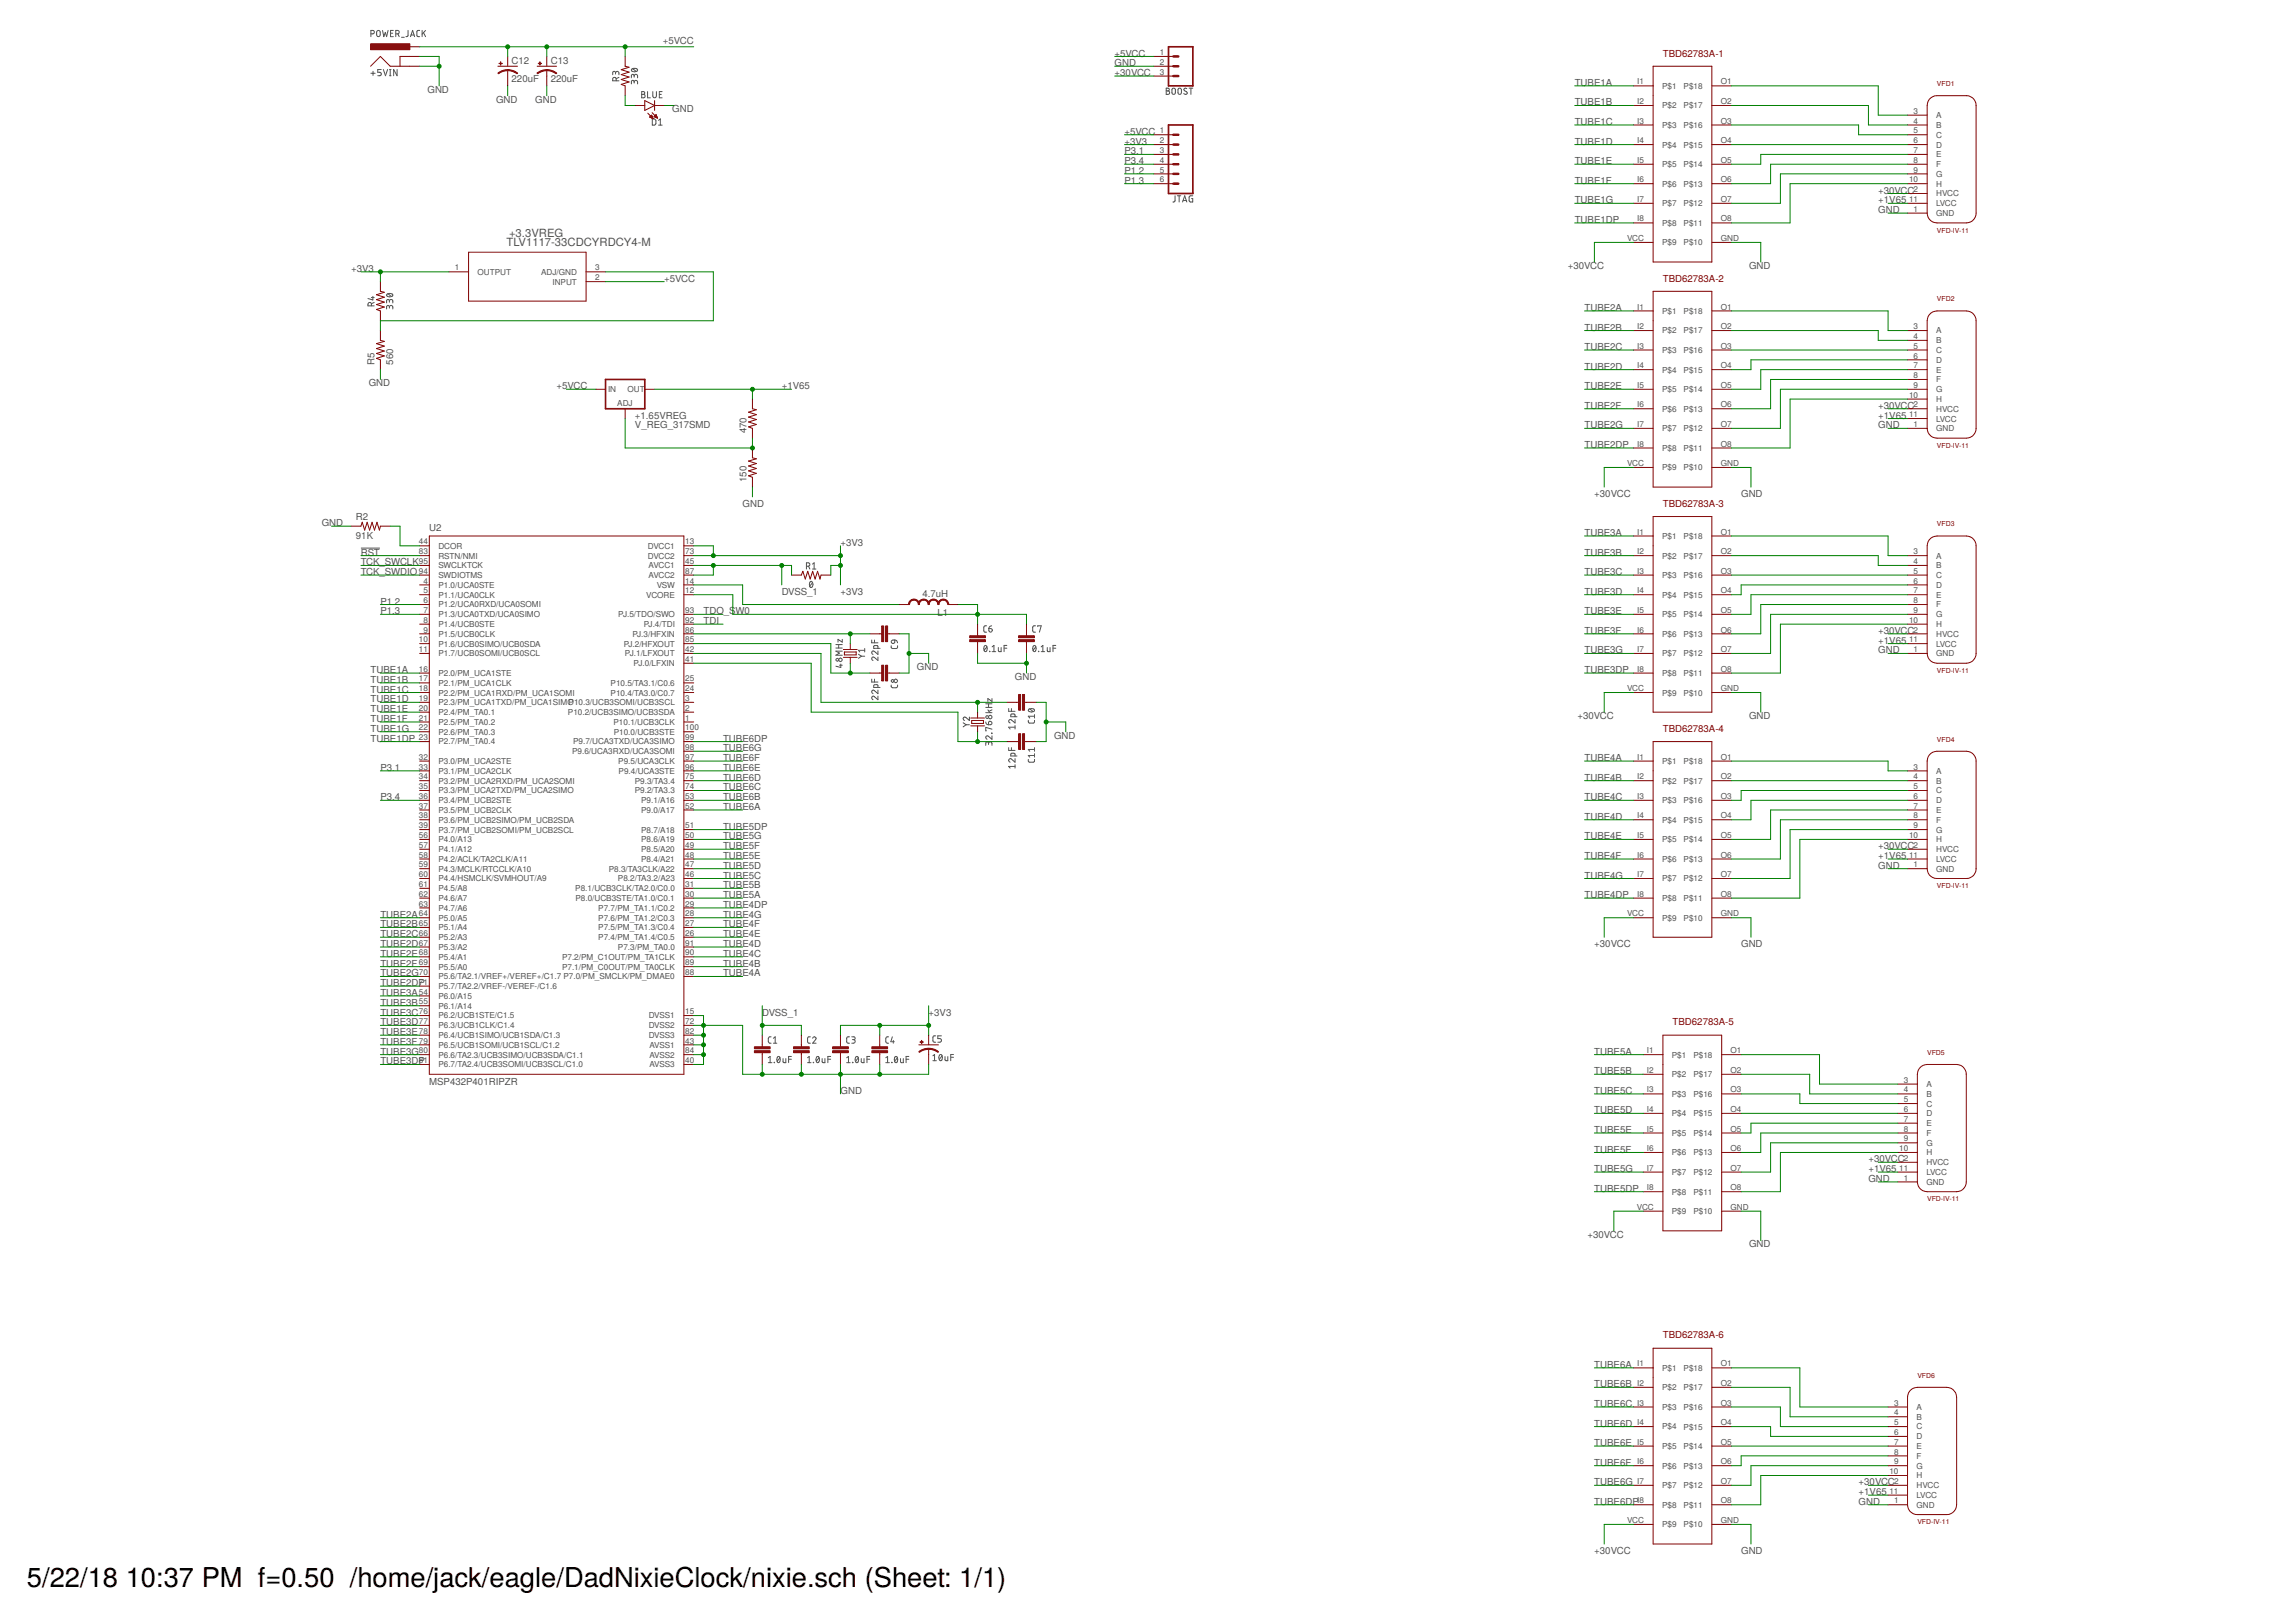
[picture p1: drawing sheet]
<svg xmlns="http://www.w3.org/2000/svg" width="297mm" height="210mm" viewBox="0 0 297 210" stroke-linecap="round" stroke-linejoin="round" font-family="sans-serif">
<defs><g id="words">
<g font-size="3.5">
<text x="3.5" y="205.4">5/22/18</text>
<text x="16.3" y="205.4">10:37 PM f=0.50 /home/jack/eagle/DadNixieClock/nixie.sch (Sheet: 1/1)</text>
</g>
<g font-size="1.5" fill="#505050">
<text x="65.5" y="31.9">TLV1117-33CDCYRDCY4-M</text>
<text x="65.9" y="30.6">+3.3VREG</text>
</g>
<g font-size="1.2" fill="#505050">
<text x="85.7" y="5.7">+5VCC</text>
<text x="66.2" y="10.7">220uF</text>
<text x="66.2" y="8.3">C12</text>
<text x="71.3" y="10.7">220uF</text>
<text x="71.3" y="8.3">C13</text>
<text x="144.2" y="8.6">GND</text>
<text x="144.2" y="7.3">+5VCC</text>
<text x="144.2" y="9.8">+30VCC</text>
<text x="203.7" y="11.1">TUBE1A</text>
<text x="55.3" y="12">GND</text>
<text x="64.2" y="13.3">GND</text>
<text x="69.2" y="13.3">GND</text>
<text x="87" y="14.5">GND</text>
<text x="145.5" y="17.4">+5VCC</text>
<text x="203.7" y="13.6">TUBE1B</text>
<text x="203.7" y="16.2">TUBE1C</text>
<text x="145.5" y="18.7">+3V3</text>
<text x="145.5" y="20">P3.1</text>
<text x="145.5" y="21.2">P3.4</text>
<text x="145.5" y="22.5">P1.2</text>
<text x="145.5" y="23.8">P1.3</text>
<text x="203.7" y="18.7">TUBE1D</text>
<text x="203.7" y="21.2">TUBE1E</text>
<text x="203.7" y="23.8">TUBE1F</text>
<text x="203.7" y="26.3">TUBE1G</text>
<text x="203.7" y="28.8">TUBE1DP</text>
<text x="243" y="27.6">GND</text>
<text x="243" y="25">+30VCC</text>
<text x="243" y="26.3">+1V65</text>
<text x="45.4" y="35.2">+3V3</text>
<text x="202.8" y="34.8">+30VCC</text>
<text x="226.3" y="34.8">GND</text>
<text x="85.9" y="36.4">+5VCC</text>
<text x="205" y="40.2">TUBE2A</text>
<text x="48.5" y="47.2" transform="rotate(-90 48.5 47.2)">R5</text>
<text x="50.9" y="47.2" transform="rotate(-90 50.9 47.2)">560</text>
<text x="205" y="42.8">TUBE2B</text>
<text x="205" y="45.3">TUBE2C</text>
<text x="205" y="47.8">TUBE2D</text>
<text x="47.7" y="50">GND</text>
<text x="72" y="50.4">+5VCC</text>
<text x="101.1" y="50.4">+1V65</text>
<text x="205" y="50.4">TUBE2E</text>
<text x="205" y="52.9">TUBE2F</text>
<text x="243" y="52.9">+30VCC</text>
<text x="82.1" y="55.4">V_REG_317SMD</text>
<text x="82.1" y="54.2">+1.65VREG</text>
<text x="96.6" y="56.1" transform="rotate(-90 96.6 56.1)">470</text>
<text x="205" y="55.4">TUBE2G</text>
<text x="205" y="58">TUBE2DP</text>
<text x="243" y="55.4">GND</text>
<text x="243" y="54.2">+1V65</text>
<text x="96.1" y="65.6">GND</text>
<text x="96.6" y="62.4" transform="rotate(-90 96.6 62.4)">150</text>
<text x="206.3" y="64.3">+30VCC</text>
<text x="225.3" y="64.3">GND</text>
<text x="41.6" y="68.1">GND</text>
<text x="46.1" y="69.7">91K</text>
<text x="46.1" y="67.4">R2</text>
<text x="46.7" y="71.9">RST</text>
<text x="55.5" y="68.7">U2</text>
<text x="108.7" y="70.6">+3V3</text>
<text x="205" y="69.4">TUBE3A</text>
<text x="205" y="71.9">TUBE3B</text>
<text x="46.7" y="73.2">TCK_SWCLK</text>
<text x="46.7" y="74.4">TCK_SWDIO</text>
<text x="101.1" y="77">DVSS_1</text>
<text x="108.7" y="77">+3V3</text>
<text x="119.4" y="77.2">4.7uH</text>
<text x="205" y="74.4">TUBE3C</text>
<text x="205" y="77">TUBE3D</text>
<text x="49.2" y="78.2">P1.2</text>
<text x="49.2" y="79.5">P1.3</text>
<text x="91" y="79.5">TDO_S</text>
<text x="91" y="80.8">TDI</text>
<text x="95.1" y="79.5">W0</text>
<text x="121.3" y="79.8">L1</text>
<text x="205" y="79.5">TUBE3E</text>
<text x="205" y="82">TUBE3F</text>
<text x="243" y="82">+30VCC</text>
<text x="243" y="83.3">+1V65</text>
<text x="47.9" y="87.1">TUBE1A</text>
<text x="47.9" y="88.4">TUBE1B</text>
<text x="47.9" y="89.6">TUBE1C</text>
<text x="118.6" y="86.7">GND</text>
<text x="131.3" y="88">GND</text>
<text x="205" y="84.6">TUBE3G</text>
<text x="205" y="87.1">TUBE3DP</text>
<text x="243" y="84.6">GND</text>
<text x="47.9" y="90.9">TUBE1D</text>
<text x="47.9" y="92.2">TUBE1E</text>
<text x="47.9" y="93.4">TUBE1F</text>
<text x="47.9" y="94.7">TUBE1G</text>
<text x="47.9" y="96">TUBE1DP</text>
<text x="93.5" y="96">TUBE6DP</text>
<text x="136.4" y="95.6">GND</text>
<text x="204.1" y="93.1">+30VCC</text>
<text x="226.3" y="93.1">GND</text>
<text x="49.2" y="99.8">P3.1</text>
<text x="93.5" y="101">TUBE6D</text>
<text x="93.5" y="99.8">TUBE6E</text>
<text x="93.5" y="98.5">TUBE6F</text>
<text x="93.5" y="97.2">TUBE6G</text>
<text x="205" y="98.5">TUBE4A</text>
<text x="205" y="101">TUBE4B</text>
<text x="49.2" y="103.6">P3.4</text>
<text x="93.5" y="107.4">TUBE5DP</text>
<text x="93.5" y="104.8">TUBE6A</text>
<text x="93.5" y="103.6">TUBE6B</text>
<text x="93.5" y="102.3">TUBE6C</text>
<text x="205" y="103.6">TUBE4C</text>
<text x="205" y="106.1">TUBE4D</text>
<text x="93.5" y="113.7">TUBE5C</text>
<text x="93.5" y="112.4">TUBE5D</text>
<text x="93.5" y="111.2">TUBE5E</text>
<text x="93.5" y="109.9">TUBE5F</text>
<text x="93.5" y="108.6">TUBE5G</text>
<text x="205" y="108.6">TUBE4E</text>
<text x="205" y="111.2">TUBE4F</text>
<text x="205" y="113.7">TUBE4G</text>
<text x="243" y="112.4">GND</text>
<text x="243" y="109.9">+30VCC</text>
<text x="243" y="111.2">+1V65</text>
<text x="49.2" y="118.8">TUBE2A</text>
<text x="93.5" y="118.8">TUBE4G</text>
<text x="93.5" y="117.5">TUBE4DP</text>
<text x="93.5" y="116.2">TUBE5A</text>
<text x="93.5" y="115">TUBE5B</text>
<text x="205" y="116.2">TUBE4DP</text>
<text x="49.2" y="120">TUBE2B</text>
<text x="49.2" y="121.3">TUBE2C</text>
<text x="49.2" y="122.6">TUBE2D</text>
<text x="49.2" y="123.8">TUBE2E</text>
<text x="49.2" y="125.1">TUBE2F</text>
<text x="93.5" y="125.1">TUBE4B</text>
<text x="93.5" y="123.8">TUBE4C</text>
<text x="93.5" y="122.6">TUBE4D</text>
<text x="93.5" y="121.3">TUBE4E</text>
<text x="93.5" y="120">TUBE4F</text>
<text x="206.3" y="122.6">+30VCC</text>
<text x="225.3" y="122.6">GND</text>
<text x="49.2" y="126.4">TUBE2G</text>
<text x="49.2" y="127.6">TUBE2DP</text>
<text x="49.2" y="128.9">TUBE3A</text>
<text x="49.2" y="130.2">TUBE3B</text>
<text x="49.2" y="131.4">TUBE3C</text>
<text x="93.5" y="126.4">TUBE4A</text>
<text x="98.6" y="131.4">DVSS_1</text>
<text x="120.1" y="131.4">+3V3</text>
<text x="49.2" y="132.7">TUBE3D</text>
<text x="49.2" y="134">TUBE3E</text>
<text x="49.2" y="135.2">TUBE3F</text>
<text x="49.2" y="136.5">TUBE3G</text>
<text x="49.2" y="137.8">TUBE3DP</text>
<text x="206.3" y="136.5">TUBE5A</text>
<text x="55.5" y="140.3">MSP432P401RIPZR</text>
<text x="108.7" y="141.6">GND</text>
<text x="206.3" y="139">TUBE5B</text>
<text x="206.3" y="141.6">TUBE5C</text>
<text x="206.3" y="144.1">TUBE5D</text>
<text x="206.3" y="146.6">TUBE5E</text>
<text x="206.3" y="149.2">TUBE5F</text>
<text x="206.3" y="151.7">TUBE5G</text>
<text x="206.3" y="154.2">TUBE5DP</text>
<text x="241.7" y="152.9">GND</text>
<text x="241.7" y="150.4">+30VCC</text>
<text x="241.7" y="151.7">+1V65</text>
<text x="205.4" y="160.2">+30VCC</text>
<text x="226.3" y="161.4">GND</text>
<text x="206.3" y="177">TUBE6A</text>
<text x="206.3" y="179.5">TUBE6B</text>
<text x="206.3" y="182.1">TUBE6C</text>
<text x="206.3" y="184.6">TUBE6D</text>
<text x="206.3" y="187.1">TUBE6E</text>
<text x="206.3" y="189.7">TUBE6F</text>
<text x="206.3" y="192.2">TUBE6G</text>
<text x="206.3" y="194.7">TUBE6DP</text>
<text x="240.5" y="194.7">GND</text>
<text x="240.5" y="192.2">+30VCC</text>
<text x="240.5" y="193.5">+1V65</text>
<text x="206.3" y="201.1">+30VCC</text>
<text x="225.3" y="201.1">GND</text>
</g>
<g font-size="1.2" fill="#800000">
<text x="215.1" y="7.3">TBD62783A-1</text>
<text x="215.1" y="36.4">TBD62783A-2</text>
<text x="215.1" y="65.6">TBD62783A-3</text>
<text x="215.1" y="94.7">TBD62783A-4</text>
<text x="216.4" y="132.7">TBD62783A-5</text>
<text x="215.1" y="173.2">TBD62783A-6</text>
</g>
<g font-size="1.1" fill="#505050">
<text x="150" y="7.1">1</text>
<text x="150" y="8.4">2</text>
<text x="150" y="9.7">3</text>
<text x="211.8" y="10.9">I1</text>
<text x="215" y="11.5">P$1</text>
<text x="217.8" y="11.5">P$18</text>
<text x="222.6" y="10.9">O1</text>
<text x="150" y="17.3">1</text>
<text x="211.8" y="13.5">I2</text>
<text x="211.8" y="16">I3</text>
<text x="215" y="14">P$2</text>
<text x="215" y="16.6">P$3</text>
<text x="217.8" y="16.6">P$16</text>
<text x="217.8" y="14">P$17</text>
<text x="222.6" y="16">O3</text>
<text x="222.6" y="13.5">O2</text>
<text x="247.6" y="14.7">3</text>
<text x="247.6" y="16">4</text>
<text x="247.6" y="17.3">5</text>
<text x="250.5" y="15.3">A</text>
<text x="250.5" y="16.6">B</text>
<text x="250.5" y="17.8">C</text>
<text x="150" y="18.5">2</text>
<text x="150" y="19.8">3</text>
<text x="150" y="21.1">4</text>
<text x="150" y="22.3">5</text>
<text x="150" y="23.6">6</text>
<text x="211.8" y="18.5">I4</text>
<text x="211.8" y="21.1">I5</text>
<text x="211.8" y="23.6">I6</text>
<text x="215" y="19.1">P$4</text>
<text x="215" y="21.6">P$5</text>
<text x="217.8" y="21.6">P$14</text>
<text x="217.8" y="19.1">P$15</text>
<text x="222.6" y="23.6">O6</text>
<text x="222.6" y="21.1">O5</text>
<text x="222.6" y="18.5">O4</text>
<text x="247" y="23.6">10</text>
<text x="247.6" y="18.5">6</text>
<text x="247.6" y="19.8">7</text>
<text x="247.6" y="21.1">8</text>
<text x="247.6" y="22.3">9</text>
<text x="250.5" y="19.1">D</text>
<text x="250.5" y="20.4">E</text>
<text x="250.5" y="21.6">F</text>
<text x="250.5" y="22.9">G</text>
<text x="211.8" y="26.1">I7</text>
<text x="211.8" y="28.7">I8</text>
<text x="215" y="24.2">P$6</text>
<text x="215" y="26.7">P$7</text>
<text x="215" y="29.2">P$8</text>
<text x="217.8" y="29.2">P$11</text>
<text x="217.8" y="26.7">P$12</text>
<text x="217.8" y="24.2">P$13</text>
<text x="222.6" y="28.7">O8</text>
<text x="222.6" y="26.1">O7</text>
<text x="247" y="26.1">11</text>
<text x="247.6" y="24.9">2</text>
<text x="247.6" y="27.4">1</text>
<text x="250.5" y="26.7">LVCC</text>
<text x="250.5" y="25.4">HVCC</text>
<text x="250.5" y="28">GND</text>
<text x="250.5" y="24.2">H</text>
<text x="58.9" y="35">1</text>
<text x="61.8" y="35.6">OUTPUT</text>
<text x="70" y="35.6">ADJ/GND</text>
<text x="77" y="35">3</text>
<text x="210.5" y="31.2">VCC</text>
<text x="215" y="31.8">P$9</text>
<text x="217.8" y="31.8">P$10</text>
<text x="222.6" y="31.2">GND</text>
<text x="71.5" y="36.8">INPUT</text>
<text x="77" y="36.3">2</text>
<text x="211.8" y="40.1">I1</text>
<text x="215" y="40.6">P$1</text>
<text x="217.8" y="40.6">P$18</text>
<text x="222.6" y="40.1">O1</text>
<text x="211.8" y="42.6">I2</text>
<text x="211.8" y="45.1">I3</text>
<text x="211.8" y="47.7">I4</text>
<text x="215" y="43.2">P$2</text>
<text x="215" y="45.7">P$3</text>
<text x="217.8" y="45.7">P$16</text>
<text x="217.8" y="43.2">P$17</text>
<text x="222.6" y="47.7">O4</text>
<text x="222.6" y="45.1">O3</text>
<text x="222.6" y="42.6">O2</text>
<text x="247.6" y="42.6">3</text>
<text x="247.6" y="43.9">4</text>
<text x="247.6" y="45.1">5</text>
<text x="247.6" y="46.4">6</text>
<text x="247.6" y="47.7">7</text>
<text x="250.5" y="43.2">A</text>
<text x="250.5" y="44.4">B</text>
<text x="250.5" y="45.7">C</text>
<text x="250.5" y="47">D</text>
<text x="78.7" y="50.7">IN</text>
<text x="79.9" y="52.5">ADJ</text>
<text x="81.2" y="50.7">OUT</text>
<text x="211.8" y="50.2">I5</text>
<text x="211.8" y="52.7">I6</text>
<text x="215" y="48.2">P$4</text>
<text x="215" y="50.8">P$5</text>
<text x="215" y="53.3">P$6</text>
<text x="217.8" y="53.3">P$13</text>
<text x="217.8" y="50.8">P$14</text>
<text x="217.8" y="48.2">P$15</text>
<text x="222.6" y="52.7">O6</text>
<text x="222.6" y="50.2">O5</text>
<text x="247" y="54">11</text>
<text x="247" y="51.5">10</text>
<text x="247.6" y="52.7">2</text>
<text x="247.6" y="48.9">8</text>
<text x="247.6" y="50.2">9</text>
<text x="250.5" y="53.3">HVCC</text>
<text x="250.5" y="48.2">E</text>
<text x="250.5" y="49.5">F</text>
<text x="250.5" y="50.8">G</text>
<text x="250.5" y="52">H</text>
<text x="211.8" y="55.3">I7</text>
<text x="211.8" y="57.8">I8</text>
<text x="215" y="55.8">P$7</text>
<text x="215" y="58.3">P$8</text>
<text x="217.8" y="58.4">P$11</text>
<text x="217.8" y="55.8">P$12</text>
<text x="222.6" y="57.8">O8</text>
<text x="222.6" y="55.3">O7</text>
<text x="247.6" y="55.3">1</text>
<text x="250.5" y="54.5">LVCC</text>
<text x="250.5" y="55.8">GND</text>
<text x="210.5" y="60.3">VCC</text>
<text x="215" y="60.9">P$9</text>
<text x="217.8" y="60.9">P$10</text>
<text x="222.6" y="60.3">GND</text>
<text x="54.2" y="70.5">44</text>
<text x="54.2" y="71.7">83</text>
<text x="56.7" y="71">DCOR</text>
<text x="83.8" y="71">DVCC1</text>
<text x="88.7" y="70.5">13</text>
<text x="88.7" y="71.7">73</text>
<text x="211.8" y="69.2">I1</text>
<text x="211.8" y="71.7">I2</text>
<text x="215" y="69.7">P$1</text>
<text x="217.8" y="69.7">P$18</text>
<text x="222.6" y="71.7">O2</text>
<text x="222.6" y="69.2">O1</text>
<text x="247.6" y="71.7">3</text>
<text x="54.2" y="73">95</text>
<text x="54.2" y="74.3">94</text>
<text x="54.8" y="75.5">4</text>
<text x="54.8" y="76.8">5</text>
<text x="56.7" y="73.5">SWCLKTCK</text>
<text x="56.7" y="76.1">P1.0/UCA0STE</text>
<text x="56.7" y="77.3">P1.1/UCA0CLK</text>
<text x="56.7" y="72.3">RSTN/NMI</text>
<text x="56.7" y="74.8">SWDIOTMS</text>
<text x="83.6" y="77.3">VCORE</text>
<text x="83.8" y="72.3">DVCC2</text>
<text x="83.9" y="73.5">AVCC1</text>
<text x="83.9" y="74.8">AVCC2</text>
<text x="85" y="76.1">VSW</text>
<text x="88.7" y="75.5">14</text>
<text x="88.7" y="73">45</text>
<text x="88.7" y="74.3">87</text>
<text x="88.7" y="76.8">12</text>
<text x="211.8" y="74.3">I3</text>
<text x="211.8" y="76.8">I4</text>
<text x="215" y="72.3">P$2</text>
<text x="215" y="74.8">P$3</text>
<text x="215" y="77.3">P$4</text>
<text x="217.8" y="77.3">P$15</text>
<text x="217.8" y="74.8">P$16</text>
<text x="217.8" y="72.3">P$17</text>
<text x="222.6" y="76.8">O4</text>
<text x="222.6" y="74.3">O3</text>
<text x="247.6" y="73">4</text>
<text x="247.6" y="74.3">5</text>
<text x="247.6" y="75.5">6</text>
<text x="247.6" y="76.8">7</text>
<text x="250.5" y="72.3">A</text>
<text x="250.5" y="73.5">B</text>
<text x="250.5" y="74.8">C</text>
<text x="250.5" y="76.1">D</text>
<text x="250.5" y="77.3">E</text>
<text x="54.2" y="83.1">10</text>
<text x="54.8" y="78.1">6</text>
<text x="54.8" y="79.3">7</text>
<text x="54.8" y="80.6">8</text>
<text x="54.8" y="81.9">9</text>
<text x="56.7" y="78.6">P1.2/UCA0RXD/UCA0SOMI</text>
<text x="56.7" y="79.9">P1.3/UCA0TXD/UCA0SIMO</text>
<text x="56.7" y="81.1">P1.4/UCB0STE</text>
<text x="56.7" y="82.4">P1.5/UCB0CLK</text>
<text x="56.7" y="83.7">P1.6/UCB0SIMO/UCB0SDA</text>
<text x="80" y="79.9">PJ.5/TDO/SWO</text>
<text x="80.7" y="83.7">PJ.2/HFXOUT</text>
<text x="81.8" y="82.4">PJ.3/HFXIN</text>
<text x="83.3" y="81.1">PJ.4/TDI</text>
<text x="88.7" y="79.3">93</text>
<text x="88.7" y="83.1">85</text>
<text x="88.7" y="80.6">92</text>
<text x="88.7" y="81.9">86</text>
<text x="211.8" y="79.3">I5</text>
<text x="211.8" y="81.9">I6</text>
<text x="215" y="79.9">P$5</text>
<text x="215" y="82.4">P$6</text>
<text x="217.8" y="82.4">P$13</text>
<text x="217.8" y="79.9">P$14</text>
<text x="222.6" y="81.9">O6</text>
<text x="222.6" y="79.3">O5</text>
<text x="247" y="83.1">11</text>
<text x="247" y="80.6">10</text>
<text x="247.6" y="81.9">2</text>
<text x="247.6" y="78.1">8</text>
<text x="247.6" y="79.3">9</text>
<text x="250.5" y="83.7">LVCC</text>
<text x="250.5" y="82.4">HVCC</text>
<text x="250.5" y="78.6">F</text>
<text x="250.5" y="79.9">G</text>
<text x="250.5" y="81.1">H</text>
<text x="54.2" y="84.4">11</text>
<text x="54.2" y="86.9">16</text>
<text x="54.2" y="88.2">17</text>
<text x="54.2" y="89.5">18</text>
<text x="56.7" y="84.9">P1.7/UCB0SOMI/UCB0SCL</text>
<text x="56.7" y="87.5">P2.0/PM_UCA1STE</text>
<text x="56.7" y="88.7">P2.1/PM_UCA1CLK</text>
<text x="79" y="88.7">P10.5/TA3.1/C0.6</text>
<text x="80.9" y="84.9">PJ.1/LFXOUT</text>
<text x="82" y="86.2">PJ.0/LFXIN</text>
<text x="88.7" y="89.5">24</text>
<text x="88.7" y="84.4">42</text>
<text x="88.7" y="85.7">41</text>
<text x="88.7" y="88.2">25</text>
<text x="210.5" y="89.5">VCC</text>
<text x="211.8" y="84.4">I7</text>
<text x="211.8" y="86.9">I8</text>
<text x="215" y="84.9">P$7</text>
<text x="215" y="87.5">P$8</text>
<text x="217.8" y="87.5">P$11</text>
<text x="217.8" y="84.9">P$12</text>
<text x="222.6" y="89.5">GND</text>
<text x="222.6" y="86.9">O8</text>
<text x="222.6" y="84.4">O7</text>
<text x="247.6" y="84.4">1</text>
<text x="250.5" y="84.9">GND</text>
<text x="54.2" y="95.8">23</text>
<text x="54.2" y="90.7">19</text>
<text x="54.2" y="92">20</text>
<text x="54.2" y="93.3">21</text>
<text x="54.2" y="94.5">22</text>
<text x="56.7" y="90">P2.2/PM_UCA1RXD/PM_UCA1SOMI</text>
<text x="56.7" y="91.3">P2.3/PM_UCA1TXD/PM_UCA1SIMO</text>
<text x="56.7" y="92.5">P2.4/PM_TA0.1</text>
<text x="56.7" y="93.8">P2.5/PM_TA0.2</text>
<text x="56.7" y="95.1">P2.6/PM_TA0.3</text>
<text x="73.5" y="92.5">P10.2/UCB3SIMO/UCB3SDA</text>
<text x="73.6" y="91.3">P10.3/UCB3SOMI/UCB3SCL</text>
<text x="79" y="90">P10.4/TA3.0/C0.7</text>
<text x="79.4" y="93.8">P10.1/UCB3CLK</text>
<text x="79.4" y="95.1">P10.0/UCB3STE</text>
<text x="88.7" y="90.7">3</text>
<text x="88.7" y="92">2</text>
<text x="88.7" y="93.3">1</text>
<text x="88.7" y="94.5">100</text>
<text x="88.7" y="95.8">99</text>
<text x="215" y="90">P$9</text>
<text x="217.8" y="90">P$10</text>
<text x="54.2" y="98.3">32</text>
<text x="54.2" y="99.6">33</text>
<text x="54.2" y="100.8">34</text>
<text x="56.7" y="96.3">P2.7/PM_TA0.4</text>
<text x="56.7" y="98.9">P3.0/PM_UCA2STE</text>
<text x="56.7" y="100.1">P3.1/PM_UCA2CLK</text>
<text x="56.7" y="101.4">P3.2/PM_UCA2RXD/PM_UCA2SOMI</text>
<text x="74" y="97.6">P9.6/UCA3RXD/UCA3SOMI</text>
<text x="74.1" y="96.3">P9.7/UCA3TXD/UCA3SIMO</text>
<text x="80" y="98.9">P9.5/UCA3CLK</text>
<text x="80" y="100.1">P9.4/UCA3STE</text>
<text x="82.1" y="101.4">P9.3/TA3.4</text>
<text x="88.7" y="97.1">98</text>
<text x="88.7" y="98.3">97</text>
<text x="88.7" y="99.6">96</text>
<text x="88.7" y="100.8">75</text>
<text x="211.8" y="98.3">I1</text>
<text x="211.8" y="100.8">I2</text>
<text x="215" y="98.9">P$1</text>
<text x="215" y="101.4">P$2</text>
<text x="217.8" y="101.4">P$17</text>
<text x="217.8" y="98.9">P$18</text>
<text x="222.6" y="100.8">O2</text>
<text x="222.6" y="98.3">O1</text>
<text x="247.6" y="99.6">3</text>
<text x="247.6" y="100.8">4</text>
<text x="250.5" y="100.1">A</text>
<text x="250.5" y="101.4">B</text>
<text x="54.2" y="102.1">35</text>
<text x="54.2" y="103.4">36</text>
<text x="54.2" y="104.6">37</text>
<text x="54.2" y="105.9">38</text>
<text x="54.2" y="107.2">39</text>
<text x="56.7" y="102.7">P3.3/PM_UCA2TXD/PM_UCA2SIMO</text>
<text x="56.7" y="103.9">P3.4/PM_UCB2STE</text>
<text x="56.7" y="105.2">P3.5/PM_UCB2CLK</text>
<text x="56.7" y="106.5">P3.6/PM_UCB2SIMO/PM_UCB2SDA</text>
<text x="56.7" y="107.7">P3.7/PM_UCB2SOMI/PM_UCB2SCL</text>
<text x="82.1" y="102.7">P9.2/TA3.3</text>
<text x="83" y="103.9">P9.1/A16</text>
<text x="83" y="105.2">P9.0/A17</text>
<text x="83" y="107.7">P8.7/A18</text>
<text x="88.7" y="102.1">74</text>
<text x="88.7" y="103.4">53</text>
<text x="88.7" y="104.6">52</text>
<text x="88.7" y="107.2">51</text>
<text x="211.8" y="103.4">I3</text>
<text x="211.8" y="105.9">I4</text>
<text x="215" y="103.9">P$3</text>
<text x="215" y="106.5">P$4</text>
<text x="217.8" y="106.5">P$15</text>
<text x="217.8" y="103.9">P$16</text>
<text x="222.6" y="105.9">O4</text>
<text x="222.6" y="103.4">O3</text>
<text x="247.6" y="102.1">5</text>
<text x="247.6" y="103.4">6</text>
<text x="247.6" y="104.6">7</text>
<text x="247.6" y="105.9">8</text>
<text x="247.6" y="107.2">9</text>
<text x="250.5" y="102.7">C</text>
<text x="250.5" y="103.9">D</text>
<text x="250.5" y="105.2">E</text>
<text x="250.5" y="106.5">F</text>
<text x="250.5" y="107.7">G</text>
<text x="54.2" y="109.7">57</text>
<text x="54.2" y="111">58</text>
<text x="54.2" y="112.2">59</text>
<text x="54.2" y="113.5">60</text>
<text x="54.2" y="108.4">56</text>
<text x="56.7" y="110.3">P4.1/A12</text>
<text x="56.7" y="111.5">P4.2/ACLK/TA2CLK/A11</text>
<text x="56.7" y="112.8">P4.3/MCLK/RTCCLK/A10</text>
<text x="56.7" y="109">P4.0/A13</text>
<text x="78.8" y="112.8">P8.3/TA3CLK/A22</text>
<text x="83" y="111.5">P8.4/A21</text>
<text x="83" y="110.3">P8.5/A20</text>
<text x="83" y="109">P8.6/A19</text>
<text x="88.7" y="113.5">46</text>
<text x="88.7" y="112.2">47</text>
<text x="88.7" y="111">48</text>
<text x="88.7" y="109.7">49</text>
<text x="88.7" y="108.4">50</text>
<text x="211.8" y="108.4">I5</text>
<text x="211.8" y="111">I6</text>
<text x="211.8" y="113.5">I7</text>
<text x="215" y="109">P$5</text>
<text x="215" y="111.5">P$6</text>
<text x="217.8" y="111.5">P$13</text>
<text x="217.8" y="109">P$14</text>
<text x="222.6" y="113.5">O7</text>
<text x="222.6" y="111">O6</text>
<text x="222.6" y="108.4">O5</text>
<text x="247" y="111">11</text>
<text x="247" y="108.4">10</text>
<text x="247.6" y="109.7">2</text>
<text x="247.6" y="112.2">1</text>
<text x="250.5" y="111.5">LVCC</text>
<text x="250.5" y="110.3">HVCC</text>
<text x="250.5" y="112.8">GND</text>
<text x="250.5" y="109">H</text>
<text x="54.2" y="117.3">63</text>
<text x="54.2" y="118.6">64</text>
<text x="54.2" y="119.8">65</text>
<text x="54.2" y="114.8">61</text>
<text x="54.2" y="116">62</text>
<text x="56.7" y="117.9">P4.7/A6</text>
<text x="56.7" y="119.1">P5.0/A5</text>
<text x="56.7" y="114.1">P4.4/HSMCLK/SVMHOUT/A9</text>
<text x="56.7" y="115.3">P4.5/A8</text>
<text x="56.7" y="116.6">P4.6/A7</text>
<text x="74.4" y="115.3">P8.1/UCB3CLK/TA2.0/C0.0</text>
<text x="74.4" y="116.6">P8.0/UCB3STE/TA1.0/C0.1</text>
<text x="77.4" y="117.9">P7.7/PM_TA1.1/C0.2</text>
<text x="77.4" y="119.1">P7.6/PM_TA1.2/C0.3</text>
<text x="79.9" y="114.1">P8.2/TA3.2/A23</text>
<text x="88.7" y="117.3">29</text>
<text x="88.7" y="116">30</text>
<text x="88.7" y="114.8">31</text>
<text x="88.7" y="119.8">27</text>
<text x="88.7" y="118.6">28</text>
<text x="210.5" y="118.6">VCC</text>
<text x="211.8" y="116">I8</text>
<text x="215" y="114.1">P$7</text>
<text x="215" y="116.6">P$8</text>
<text x="215" y="119.1">P$9</text>
<text x="217.8" y="119.1">P$10</text>
<text x="217.8" y="116.6">P$11</text>
<text x="217.8" y="114.1">P$12</text>
<text x="222.6" y="118.6">GND</text>
<text x="222.6" y="116">O8</text>
<text x="54.2" y="121.1">66</text>
<text x="54.2" y="122.4">67</text>
<text x="54.2" y="123.6">68</text>
<text x="54.2" y="124.9">69</text>
<text x="56.7" y="120.4">P5.1/A4</text>
<text x="56.7" y="121.7">P5.2/A3</text>
<text x="56.7" y="122.9">P5.3/A2</text>
<text x="56.7" y="124.2">P5.4/A1</text>
<text x="56.7" y="125.5">P5.5/A0</text>
<text x="72.7" y="125.5">P7.1/PM_C0OUT/PM_TA0CLK</text>
<text x="72.7" y="124.2">P7.2/PM_C1OUT/PM_TA1CLK</text>
<text x="77.4" y="121.7">P7.4/PM_TA1.4/C0.5</text>
<text x="77.4" y="120.4">P7.5/PM_TA1.3/C0.4</text>
<text x="79.9" y="122.9">P7.3/PM_TA0.0</text>
<text x="88.7" y="124.9">89</text>
<text x="88.7" y="123.6">90</text>
<text x="88.7" y="122.4">91</text>
<text x="88.7" y="121.1">26</text>
<text x="54.2" y="126.2">70</text>
<text x="54.2" y="127.4">71</text>
<text x="54.2" y="128.7">54</text>
<text x="54.2" y="130">55</text>
<text x="54.2" y="131.2">76</text>
<text x="56.7" y="126.7">P5.6/TA2.1/VREF+/VEREF+/C1.7 P7.0/PM_SMCLK/PM_DMAE0</text>
<text x="56.7" y="128">P5.7/TA2.2/VREF-/VEREF-/C1.6</text>
<text x="56.7" y="129.3">P6.0/A15</text>
<text x="56.7" y="130.5">P6.1/A14</text>
<text x="56.7" y="131.8">P6.2/UCB1STE/C1.5</text>
<text x="83.9" y="131.8">DVSS1</text>
<text x="88.7" y="131.2">15</text>
<text x="88.7" y="126.2">88</text>
<text x="54.2" y="133.8">78</text>
<text x="54.2" y="135">79</text>
<text x="54.2" y="136.3">80</text>
<text x="54.2" y="132.5">77</text>
<text x="54.2" y="137.6">81</text>
<text x="56.7" y="134.3">P6.4/UCB1SIMO/UCB1SDA/C1.3</text>
<text x="56.7" y="135.6">P6.5/UCB1SOMI/UCB1SCL/C1.2</text>
<text x="56.7" y="136.9">P6.6/TA2.3/UCB3SIMO/UCB3SDA/C1.1</text>
<text x="56.7" y="133.1">P6.3/UCB1CLK/C1.4</text>
<text x="83.9" y="133.1">DVSS2</text>
<text x="83.9" y="134.3">DVSS3</text>
<text x="84" y="135.6">AVSS1</text>
<text x="84" y="136.9">AVSS2</text>
<text x="88.7" y="135">43</text>
<text x="88.7" y="132.5">72</text>
<text x="88.7" y="137.6">40</text>
<text x="88.7" y="133.8">82</text>
<text x="88.7" y="136.3">84</text>
<text x="213.1" y="136.3">I1</text>
<text x="216.3" y="136.9">P$1</text>
<text x="219.1" y="136.9">P$18</text>
<text x="223.9" y="136.3">O1</text>
<text x="56.7" y="138.1">P6.7/TA2.4/UCB3SOMI/UCB3SCL/C1.0</text>
<text x="84" y="138.1">AVSS3</text>
<text x="213.1" y="138.8">I2</text>
<text x="213.1" y="141.4">I3</text>
<text x="213.1" y="143.9">I4</text>
<text x="216.3" y="139.4">P$2</text>
<text x="216.3" y="141.9">P$3</text>
<text x="219.1" y="141.9">P$16</text>
<text x="219.1" y="139.4">P$17</text>
<text x="223.9" y="143.9">O4</text>
<text x="223.9" y="141.4">O3</text>
<text x="223.9" y="138.8">O2</text>
<text x="246.3" y="140.1">3</text>
<text x="246.3" y="141.4">4</text>
<text x="246.3" y="142.6">5</text>
<text x="246.3" y="143.9">6</text>
<text x="249.2" y="140.7">A</text>
<text x="249.2" y="141.9">B</text>
<text x="249.2" y="143.2">C</text>
<text x="213.1" y="146.4">I5</text>
<text x="213.1" y="149">I6</text>
<text x="216.3" y="144.5">P$4</text>
<text x="216.3" y="147">P$5</text>
<text x="216.3" y="149.5">P$6</text>
<text x="219.1" y="149.5">P$13</text>
<text x="219.1" y="147">P$14</text>
<text x="219.1" y="144.5">P$15</text>
<text x="223.9" y="149">O6</text>
<text x="223.9" y="146.4">O5</text>
<text x="245.7" y="149">10</text>
<text x="246.3" y="145.2">7</text>
<text x="246.3" y="146.4">8</text>
<text x="246.3" y="147.7">9</text>
<text x="249.2" y="144.5">D</text>
<text x="249.2" y="145.7">E</text>
<text x="249.2" y="147">F</text>
<text x="249.2" y="148.3">G</text>
<text x="249.2" y="149.5">H</text>
<text x="213.1" y="151.5">I7</text>
<text x="213.1" y="154">I8</text>
<text x="216.3" y="152.1">P$7</text>
<text x="216.3" y="154.6">P$8</text>
<text x="219.1" y="154.6">P$11</text>
<text x="219.1" y="152.1">P$12</text>
<text x="223.9" y="154">O8</text>
<text x="223.9" y="151.5">O7</text>
<text x="245.7" y="151.5">11</text>
<text x="246.3" y="150.2">2</text>
<text x="246.3" y="152.8">1</text>
<text x="249.2" y="152.1">LVCC</text>
<text x="249.2" y="150.8">HVCC</text>
<text x="249.2" y="153.3">GND</text>
<text x="211.8" y="156.6">VCC</text>
<text x="216.3" y="157.1">P$9</text>
<text x="219.1" y="157.1">P$10</text>
<text x="223.9" y="156.6">GND</text>
<text x="211.8" y="176.8">I1</text>
<text x="211.8" y="179.4">I2</text>
<text x="215" y="177.4">P$1</text>
<text x="215" y="179.9">P$2</text>
<text x="217.8" y="179.9">P$17</text>
<text x="217.8" y="177.4">P$18</text>
<text x="222.6" y="179.4">O2</text>
<text x="222.6" y="176.8">O1</text>
<text x="211.8" y="181.9">I3</text>
<text x="211.8" y="184.4">I4</text>
<text x="215" y="182.5">P$3</text>
<text x="215" y="185">P$4</text>
<text x="217.8" y="185">P$15</text>
<text x="217.8" y="182.5">P$16</text>
<text x="222.6" y="184.4">O4</text>
<text x="222.6" y="181.9">O3</text>
<text x="245" y="181.9">3</text>
<text x="245" y="183.2">4</text>
<text x="245" y="184.4">5</text>
<text x="245" y="185.7">6</text>
<text x="248" y="182.5">A</text>
<text x="248" y="183.7">B</text>
<text x="248" y="185">C</text>
<text x="211.8" y="187">I5</text>
<text x="211.8" y="189.5">I6</text>
<text x="215" y="187.5">P$5</text>
<text x="215" y="190.1">P$6</text>
<text x="217.8" y="190.1">P$13</text>
<text x="217.8" y="187.5">P$14</text>
<text x="222.6" y="189.5">O6</text>
<text x="222.6" y="187">O5</text>
<text x="244.4" y="190.8">10</text>
<text x="245" y="187">7</text>
<text x="245" y="188.2">8</text>
<text x="245" y="189.5">9</text>
<text x="248" y="186.3">D</text>
<text x="248" y="187.5">E</text>
<text x="248" y="188.8">F</text>
<text x="248" y="190.1">G</text>
<text x="248" y="191.3">H</text>
<text x="210.5" y="197.1">VCC</text>
<text x="211.8" y="192">I7</text>
<text x="211.8" y="194.6">I8</text>
<text x="215" y="192.6">P$7</text>
<text x="215" y="195.1">P$8</text>
<text x="215" y="197.7">P$9</text>
<text x="217.8" y="197.7">P$10</text>
<text x="217.8" y="195.1">P$11</text>
<text x="217.8" y="192.6">P$12</text>
<text x="222.6" y="197.1">GND</text>
<text x="222.6" y="194.6">O8</text>
<text x="222.6" y="192">O7</text>
<text x="244.4" y="193.3">11</text>
<text x="245" y="192">2</text>
<text x="245" y="194.6">1</text>
<text x="248" y="193.9">LVCC</text>
<text x="248" y="192.6">HVCC</text>
<text x="248" y="195.1">GND</text>
</g>
<g font-size=".9" fill="#800000">
<text x="250.6" y="11.1">VFD1</text>
<text x="250.6" y="30.1">VFD-IV-11</text>
<text x="250.6" y="39">VFD2</text>
<text x="250.6" y="58">VFD-IV-11</text>
<text x="250.6" y="68.1">VFD3</text>
<text x="250.6" y="87.1">VFD-IV-11</text>
<text x="250.6" y="96">VFD4</text>
<text x="250.6" y="115">VFD-IV-11</text>
<text x="249.3" y="136.5">VFD5</text>
<text x="249.3" y="155.5">VFD-IV-11</text>
<text x="248.1" y="178.3">VFD6</text>
<text x="248.1" y="197.3">VFD-IV-11</text>
</g>
</g></defs>
<g fill="none" stroke="#505050" stroke-width=".13">
<path d="M48 4.4h.3a.23 .23 0 0 0 .1-.3 .23 .23 0 0 0-.2-.2h-.2v.8M48 9.5h.5M48.3 9.2v.6M48.8 4a.23 .23 0 0 1 .2-.1 .23 .23 0 0 1 .2 .2v.4a.23 .23 0 0 1-.2 .2 .23 .23 0 0 1-.3-.2zM49.3 9h-.4v.4h.3l.1 .1-.1 .3h-.3M49.5 3.9l.2 .8 .1-.5 .2 .5 .2-.8M49.6 9l.3 .8 .2-.8M50.4 9.8h.2M50.4 9h.2M50.5 9v.8M50.5 4.3h.3M50.9 3.9h-.4v.8h.4"/>
<path d="M51.2 4.4h.3a.23 .23 0 0 0 .1-.3 .23 .23 0 0 0-.2-.2h-.2v.8M51.4 9v.8l-.5-.8v.8M51.5 4.4l.1 .3M51.9 4.8h.4M52.8 3.9v.8h-.3M53.1 4.7l.3-.8 .2 .8M53.2 4.5h.4M54.3 3.9l-.3 .1-.1 .1 .1 .6h.3M54.6 3.9v.8M54.8 4.3l.3 .4M55.1 3.9l-.5 .5M79.6 9.5a.22 .22 0 0 1 .2-.3 .22 .22 0 0 1 .3 .2v.3"/>
<path d="M79.6 9.6v-.3l-.2-.1-.1 .5M79.7 10.5v-.4a.23 .23 0 0 0-.3-.1 .23 .23 0 0 0-.1 .2v.3h.8M80.1 10l-.4 .2M81.7 9l.2-.2h.3l.3 .3a.46 .46 0 0 1-.8 0zM81.9 8.9l.4 .3M82 10.6a.22 .22 0 0 1 .2-.2 .22 .22 0 0 1 .3 .1v.4M82 10.8v-.4h-.2l-.1 .5M82 9.8a.22 .22 0 0 1 .2-.2 .22 .22 0 0 1 .3 .1v.4M82 10v-.3l-.1-.1-.2 .1v.4M83 11.9h.4v.2l-.2 .1h.2a.23 .23 0 0 1 .1 .3 .23 .23 0 0 1-.3 .2h-.2zM83 12.2h.2M83.8 11.9v.8h.3"/>
<path d="M84.4 15.4h.2l.2 .1 .1 .5-.2 .2h-.3zM84.5 11.9v.5a.23 .23 0 0 0 .2 .3 .23 .23 0 0 0 .2-.3v-.5M85.2 16.2h.5M85.2 15.6l.2-.2v.8M85.3 12.2h.3M85.7 11.9h-.4v.8h.4M150.9 11.4l.4 .1v.2l-.2 .1a.22 .22 0 0 1 .2 .2 .22 .22 0 0 1-.2 .2h-.2zM150.9 11.8h.2M151.6 11.5a.23 .23 0 0 1 .3-.1 .23 .23 0 0 1 .2 .2v.4a.22 .22 0 0 1-.3 .2 .22 .22 0 0 1-.2-.2zM152.4 11.5a.23 .23 0 0 1 .3-.1 .23 .23 0 0 1 .1 .2v.5a.22 .22 0 0 1-.2 .1 .22 .22 0 0 1-.2-.2zM153.5 11.5l-.2-.1-.1 .2v.1l.4 .2v.2a.27 .27 0 0 1-.5 0M153.8 11.4h.5"/>
<path d="M154.1 11.4v.8M48 39.6v-.4a.23 .23 0 0 0-.2-.1 .23 .23 0 0 0-.2 .3v.2h.8M48 38.5h.4M48.2 38.4v.4l-.6-.2M48.4 39.1l-.4 .2M50 38.1l.4-.1h.3l.1 .2a.46 .46 0 0 1-.8 0zM50.2 38l.5 .4M50.4 39.8a.22 .22 0 0 1 .1-.3 .22 .22 0 0 1 .3 .1v.4M50.4 39.9v-.3l-.2-.1-.2 .1v.4M50.4 39v-.1a.23 .23 0 0 1 .2-.1 .23 .23 0 0 1 .2 .2v.2M50.4 39.1v-.3h-.2h-.2v.4M152 25.3v.8h-.3"/>
<path d="M152.3 25.3h.5M152.5 25.3v.8M153 26.1l.3-.8 .2 .8M153.1 26h.4M154.3 25.3l-.4 .1-.1 .1v.5l.1 .1h.4v-.4h-.1M46.7 70.9h2.4M104.3 73.3h.3a.22 .22 0 0 0 .2-.2 .22 .22 0 0 0-.2-.3h-.3v.8M104.6 73.3l.2 .3M104.8 75.3a.37 .37 0 0 1 .4 .3 .37 .37 0 0 1-.4 .4l-.1-.4zM105.1 75.4l-.3 .5M105.1 73l.2-.2v.8M105.1 73.6h.5"/>
<path d="M108.1 83.9h.9M108.1 83.4h.9M108.5 83.4v.5M108.6 86.1h.4M108.8 85.9v.5l-.7-.2M109 84.3h-.9l.5 .2-.5 .3h.9M109 82.7v.4l-.6-.4v.4M111.1 84.7l.3 .2M111.4 84.9l-.3 .3M111.4 84.9h.5M111.9 84.2h-.8l.1 .2M111.9 83.9v.5"/>
<path d="M112.8 87.9v.4h.8M112.8 82.8v.4h.8M113.1 82.8v.4M113.1 87.9v.4M113.6 90.1v.5l-.5-.4a.22 .22 0 0 0-.3 0 .22 .22 0 0 0 .1 .4M113.6 89.3v.5l-.5-.4a.22 .22 0 0 0-.3 0 .22 .22 0 0 0 .1 .4M113.6 89l-.1-.4h-.4l-.1 .4h.9M113.6 85v.5l-.5-.4a.22 .22 0 0 0-.3 .1 .22 .22 0 0 0 .1 .3M113.6 84.2v.5l-.5-.4a.22 .22 0 0 0-.3 .1 .22 .22 0 0 0 .1 .3M113.6 83.9l-.1-.4-.4 .1-.1 .3h.9M115.3 88.6v.3l.2 .1h.5l.1-.4M115.3 83.6v.2l.2 .1h.5l.1-.3"/>
<path d="M115.3 82.9l.5-.1v.3a.23 .23 0 0 1-.3 .2 .23 .23 0 0 1-.2-.4zM115.8 82.8a.36 .36 0 0 1 .3 .4M124.6 93.5l.4 .3M125 93.8h.4M125 93.8l-.4 .3M125.4 92.8v.4l-.4-.3a.22 .22 0 0 0-.4 0 .22 .22 0 0 0 .2 .3M127.3 83.6l.2-.1a.46 .46 0 0 1 0 .8l-.2-.2zM127.5 93.4a.33 .33 0 0 0 .4 .4M127.5 92.2h.8M127.5 91.5h.8M127.5 91.1h.8M127.6 81h-.2l-.1 .2v.5l.3 .1"/>
<path d="M127.7 83.7l-.4 .5M127.8 91.9l.3 .3M127.9 96.2a.22 .22 0 0 1 .2-.2 .22 .22 0 0 1 .2 .1v.4M127.9 96.4v-.3l-.2-.1-.1 .1-.1 .4M127.9 91.1v.4M127.9 93.4a.23 .23 0 0 1 .4 0 .23 .23 0 0 1-.1 .4h-.3zM127.9 81.3h.3a.22 .22 0 0 1 .2 .3 .22 .22 0 0 1-.3 .2 .22 .22 0 0 1-.2-.2zM128 84.3h.1M128.3 81a.36 .36 0 0 0-.4 .3M128.3 94.9h.1M128.3 95.2v.5l-.4-.4a.22 .22 0 0 0-.4 0 .22 .22 0 0 0 .2 .4M128.3 90.4v.4l-.5-.4v.4"/>
<path d="M128.3 94.4l-.8-.3v.5h.1M128.3 91.9l-.3 .2M128.4 84.3h.4M128.4 83.7l.2-.2v.8M129.2 83.8v.5h.3v-.5M129.9 83.9h.4M130.3 83.5h-.4v.8M130.5 91.7v.4h.8M130.5 96.8v.3h.8M130.9 91.7v.4M130.9 96.8v.3M131.3 93.1v.5l-.4-.4a.22 .22 0 0 0-.4 .1 .22 .22 0 0 0 .2 .3"/>
<path d="M131.3 92.8l-.1-.4h-.4v.4h.8M131.3 98.2v.4l-.4-.4a.23 .23 0 0 0-.4 .1 .23 .23 0 0 0 .2 .3M131.3 97.8l-.1-.3h-.4v.3h.8M131.3 94.1h-.8l.2 .2M131.3 93.9v.4M131.3 99v.4M131.3 99.2h-.8l.2 .2M133 93.2l.1 .3 .1 .1h.6v-.4M133 98.3l.1 .3h.1h.6v-.3M133.1 91.8l.3-.1a.29 .29 0 0 1 .4 .3l-.5 .1-.2-.1zM133.2 91.7l.5 .4M133.7 83.6l.1-.1a.49 .49 0 0 1 0 .8 .49 .49 0 0 1-.1-.7z"/>
<path d="M133.8 92.5v.4M133.8 96.8v.4M133.8 97.5v.5M133.8 92.7h-.8l.2 .2M133.8 97.8h-.8l.2 .2M133.8 97h-.8l.2 .2M134 81h-.3l-.1 .2v.5l.4 .1M134 83.7l-.4 .5M134.3 81.1v-.1h.4l-.2 .8M134.3 84.3h.1M134.7 84.3h.4M134.7 83.7l.2-.2v.8"/>
<path d="M135.5 83.8l.1 .5h.2v-.5M136.2 83.9h.4M136.6 83.5h-.4v.8M99.4 136.9l.2-.2v.8M99.4 137.5h.5M99.8 134.2h-.3l-.1 .2v.5l.4 .1M100.1 135h.4M100.1 134.4l.2-.2v.8M100.2 137.5h.1M100.6 136.7h.1a.49 .49 0 0 1 0 .8 .51 .51 0 0 1-.1-.8zM100.9 136.9l-.4 .5M101.3 137v.4l.1 .1h.3v-.5"/>
<path d="M102 137.1h.4M102.4 136.7h-.4v.8M104.5 137.5h.4M104.5 136.9l.2-.2v.8M104.8 134.2h-.2l-.1 .2v.5l.3 .1M105.1 134.4a.22 .22 0 0 1 .3-.2 .22 .22 0 0 1 .1 .3l-.4 .5h.5M105.2 137.5h.1M105.7 136.7h.1a.46 .46 0 0 1 0 .8h-.1l-.1-.4zM106 136.9l-.4 .5M106.4 137v.4l.1 .1h.2v-.5M107.1 137.1h.4M107.5 136.7h-.4v.8"/>
<path d="M109.5 137.5h.5M109.5 136.9l.3-.2v.8M109.9 134.2h-.3l-.1 .2 .1 .5 .3 .1M110.2 134.2h.4v.2v.1h-.3M110.3 137.5h.1M110.4 134.5a.23 .23 0 0 1 .2 .3 .23 .23 0 0 1-.2 .2h-.2M110.8 136.7a.46 .46 0 0 1 0 .8l-.2-.2v-.3zM111 136.9l-.3 .5M111.4 137v.4l.2 .1h.2v-.5M112.2 137.1h.3M112.5 136.7h-.3v.8M114.6 137.5h.5"/>
<path d="M114.6 136.9l.2-.2v.8M115 134.2h-.3l-.1 .2v.5l.4 .1M115.4 137.5h.1M115.4 134.2l-.1 .6h.4M115.6 134.6v.4M115.8 136.7h.1a.49 .49 0 0 1 0 .8 .51 .51 0 0 1-.1-.8zM116.1 136.9l-.4 .5M116.5 137v.4l.1 .1h.3v-.5M117.2 137.1h.4M117.6 136.7h-.4v.8M120.7 136.6l.2-.1v.8M120.7 137.3h.4"/>
<path d="M121.1 134l-.3 .1-.1 .1v.6l.4 .1M121.6 136.5h.1a.46 .46 0 0 1 0 .8l-.2-.1v-.3zM121.8 134h-.5v.4h.4l.1 .2-.1 .2-.4 .1M121.9 136.6l-.4 .5M122.3 136.7v.4l.1 .2h.2v-.6M123 136.8h.4M123.4 136.5h-.4v.8"/>
<circle cx="108.3" cy="85.4" r=".18"/>
<circle cx="108.7" cy="85.4" r=".22"/>
<circle cx="115.5" cy="88.1" r=".18"/>
<circle cx="115.9" cy="88.1" r=".22"/>
<circle cx="127.7" cy="92.8" r=".18"/>
<circle cx="128.1" cy="92.8" r=".23"/>
</g>
<g fill="none" stroke="#800000" stroke-width=".13">
<path d="M47.9 8.6l1.3-1.3 1.3 1.3h3.8M53 6.1h1.3M54.3 7.3h-2.5v1.3M64.4 8.6h2.6M65.7 7.3v1.3M65.7 9.1v2M69.5 8.6h2.5M70.7 7.3v1.3M70.7 9.1v2M80.9 7.3v1.3l.5 .1-1 .3 1 .3-1 .4 1 .3-1 .3 1 .3-1 .3 .5 .2v1.3M82.1 13.7h1.3M83.4 13l1.3 .7-1.3 .6z"/>
<path d="M83.8 14.6l.7 .7M84.1 15.2l.4 .1M84.1 15.2l.2-.3 .2 .4M84.1 15.2h.3M84.1 15.1h.3M84.2 15h.1M84.2 15.2h.2M84.3 14.9h.1M84.3 15.3h.2M84.4 14.6l.6 .7M84.5 15.3h.1M84.6 15.1h.4"/>
<path d="M84.7 13.7h1.2M84.7 13v1.3M84.7 15h.2M84.8 15.2h.2M84.8 14.9h.1M84.9 15.2h.1M84.9 14.9h.1M84.9 14.8l-.3 .3 .4 .2M84.9 14.8l.1 .5M85 15.2h.1M149.3 8.6h2.5M149.3 7.3h2.5"/>
<path d="M149.3 17.4h2.5M149.3 18.7h2.5M149.3 20h2.5M149.3 9.8h2.5M211.3 16.2h2.6M211.3 18.7h2.6M211.3 11.1h2.6M211.3 13.7h2.6M213.9 8.6h7.6v25.3h-7.6zM221.5 16.2h2.5M221.5 18.7h2.5M221.5 11.1h2.5"/>
<path d="M221.5 13.7h2.5M246.8 14.9h2.5M246.8 16.2h2.5M246.8 17.4h2.5M246.8 18.7h2.5M246.8 20h2.5M249.6 12.8a1.33 1.33 0 0 1 1-.4h3.8a1.25 1.25 0 0 1 1.3 1.3v13.9a1.28 1.28 0 0 1-1.3 1.3h-3.8a1.28 1.28 0 0 1-1.3-1.3v-13.9zM49.2 36.4v1.3l.5 .1-1 .3 1 .4-1 .3 1 .3-1 .3 1 .3-1 .3 .5 .2v1.3M58.1 35.2h2.5M60.6 32.6h15.2v6.4h-15.2zM75.8 35.2h2.5M75.8 36.4h2.5"/>
<path d="M149.3 21.3h2.5M149.3 22.5h2.5M149.3 23.8h2.5M211.3 26.3h2.6M211.3 21.3h2.6M211.3 28.9h2.6M211.3 23.8h2.6M211.3 31.4h2.6M213.9 37.7h7.6v25.3h-7.6zM221.5 26.3h2.5M221.5 21.3h2.5M221.5 28.9h2.5"/>
<path d="M221.5 23.8h2.5M221.5 31.4h2.5M246.8 26.3h2.5M246.8 25h2.5M246.8 21.3h2.5M246.8 22.5h2.5M246.8 27.6h2.5M246.8 23.8h2.5M49.2 42.8v1.2l.5 .2-1 .3 1 .3-1 .3 1 .3-1 .3 1 .4-1 .3 .5 .2v1.2M77.1 50.4h1.2M80.9 52.9v1.3M83.4 50.4h1.3"/>
<path d="M97.3 51.6v1.3l.6 .1-1.1 .3 1.1 .4-1.1 .3 1.1 .3-1.1 .3 1.1 .3-1.1 .3 .5 .2v1.3M97.3 58v1.2l.6 .2-1.1 .3 1.1 .3-1.1 .3 1.1 .3-1.1 .3 1.1 .4-1.1 .3 .5 .2v1.2M211.3 52.9h2.6M211.3 42.8h2.6M211.3 45.3h2.6M211.3 47.8h2.6M211.3 50.4h2.6M211.3 55.4h2.6M211.3 40.2h2.6M211.3 58h2.6M221.5 52.9h2.5M221.5 42.8h2.5"/>
<path d="M221.5 45.3h2.5M221.5 47.8h2.5M221.5 50.4h2.5M221.5 55.4h2.5M221.5 40.2h2.5M221.5 58h2.5M246.8 54.2h2.5M246.8 52.9h2.5M246.8 42.8h2.5M246.8 44h2.5M246.8 45.3h2.5M246.8 46.6h2.5"/>
<path d="M246.8 47.8h2.5M246.8 49.1h2.5M246.8 50.4h2.5M246.8 55.4h2.5M246.8 51.6h2.5M249.6 40.7a1.26 1.26 0 0 1 1-.5h3.8a1.25 1.25 0 0 1 1.3 1.3v13.9a1.28 1.28 0 0 1-1.3 1.3h-3.8a1.28 1.28 0 0 1-1.3-1.3v-13.9zM45.4 68.1h1.3l.2-.5 .3 1 .3-1 .3 1 .3-1 .4 1 .3-1 .3 1 .1-.5h1.3M54.3 79.5h1.2M54.3 75.7h1.2M54.3 73.2h1.2M54.3 70.6h1.2M54.3 77h1.2"/>
<path d="M54.3 78.2h1.2M54.3 71.9h1.2M54.3 74.4h1.2M55.5 69.4h33v69.6h-33zM88.5 79.5h1.2M88.5 75.7h1.2M88.5 73.2h1.2M88.5 70.6h1.2M88.5 77h1.2M88.5 71.9h1.2M88.5 74.4h1.2M102.4 74.4h1.3l.2-.5 .3 1 .3-1 .3 1 .3-1 .4 1 .3-1 .3 1 .1-.5h1.3"/>
<path d="M116.3 78.2h1.3M122.7 78.2h1.2M211.3 69.4h2.6M211.3 79.5h2.6M211.3 77h2.6M211.3 71.9h2.6M211.3 74.4h2.6M211.3 60.5h2.6M213.9 66.8h7.6v25.4h-7.6zM221.5 69.4h2.5M221.5 79.5h2.5M221.5 77h2.5"/>
<path d="M221.5 71.9h2.5M221.5 74.4h2.5M221.5 60.5h2.5M246.8 79.5h2.5M246.8 75.7h2.5M246.8 73.2h2.5M246.8 77h2.5M246.8 78.2h2.5M246.8 71.9h2.5M246.8 74.4h2.5M249.6 69.8a1.26 1.26 0 0 1 1-.4h3.8a1.25 1.25 0 0 1 1.3 1.2v14a1.28 1.28 0 0 1-1.3 1.2h-3.8a1.28 1.28 0 0 1-1.3-1.2v-14zM54.3 89.6h1.2"/>
<path d="M54.3 90.9h1.2M54.3 92.2h1.2M54.3 93.4h1.2M54.3 94.7h1.2M54.3 84.6h1.2M54.3 83.3h1.2M54.3 80.8h1.2M54.3 82h1.2M54.3 96h1.2M54.3 98.5h1.2M54.3 99.8h1.2M54.3 87.1h1.2"/>
<path d="M54.3 88.4h1.2M88.5 89.6h1.2M88.5 90.9h1.2M88.5 92.2h1.2M88.5 93.4h1.2M88.5 94.7h1.2M88.5 84.6h1.2M88.5 83.3h1.2M88.5 80.8h1.2M88.5 82h1.2M88.5 96h1.2M88.5 98.5h1.2"/>
<path d="M88.5 99.8h1.2M88.5 97.2h1.2M88.5 88.4h1.2M88.5 85.8h1.2M109.1 85.1h1.8M109.1 84.1h1.8M109.2 84.4h1.6v.4h-1.6zM110 83.3v.8M110 85.1v.7M112.5 82h1.6M112.5 87.1h1.6M114.8 82h1.5"/>
<path d="M114.8 87.1h1.5M125.6 92.9h1.8M125.6 93.9h1.8M125.7 93.2h1.5v.4h-1.5zM126.5 80.8v1.5M126.5 83v1.6M126.5 92.2v.7M126.5 93.9v.8M130.3 90.9h1.5M130.3 96h1.5M132.5 90.9h1.6M132.5 96h1.6"/>
<path d="M132.8 80.8v1.5M132.8 83v1.6M211.3 89.6h2.6M211.3 84.6h2.6M211.3 82h2.6M211.3 98.5h2.6M211.3 87.1h2.6M213.9 96h7.6v25.3h-7.6zM221.5 89.6h2.5M221.5 84.6h2.5M221.5 82h2.5M221.5 98.5h2.5"/>
<path d="M221.5 87.1h2.5M246.8 84.6h2.5M246.8 83.3h2.5M246.8 80.8h2.5M246.8 82h2.5M246.8 99.8h2.5M249.6 97.7a1.26 1.26 0 0 1 1-.5h3.8a1.25 1.25 0 0 1 1.3 1.3v13.9a1.25 1.25 0 0 1-1.3 1.3h-3.8a1.28 1.28 0 0 1-1.3-1.3v-13.9zM54.3 117.5h1.2M54.3 118.8h1.2M54.3 101h1.2M54.3 102.3h1.2M54.3 103.6h1.2"/>
<path d="M54.3 104.8h1.2M54.3 107.4h1.2M54.3 109.9h1.2M54.3 111.2h1.2M54.3 112.4h1.2M54.3 113.7h1.2M54.3 115h1.2M54.3 116.2h1.2M54.3 108.6h1.2M54.3 106.1h1.2M88.5 117.5h1.2M88.5 118.8h1.2"/>
<path d="M88.5 101h1.2M88.5 102.3h1.2M88.5 103.6h1.2M88.5 104.8h1.2M88.5 107.4h1.2M88.5 109.9h1.2M88.5 111.2h1.2M88.5 112.4h1.2M88.5 113.7h1.2M88.5 115h1.2M88.5 116.2h1.2M88.5 108.6h1.2"/>
<path d="M211.3 118.8h2.6M211.3 101h2.6M211.3 103.6h2.6M211.3 111.2h2.6M211.3 113.7h2.6M211.3 116.2h2.6M211.3 108.6h2.6M211.3 106.1h2.6M221.5 118.8h2.5M221.5 101h2.5M221.5 103.6h2.5M221.5 111.2h2.5"/>
<path d="M221.5 113.7h2.5M221.5 116.2h2.5M221.5 108.6h2.5M221.5 106.1h2.5M246.8 101h2.5M246.8 102.3h2.5M246.8 103.6h2.5M246.8 104.8h2.5M246.8 107.4h2.5M246.8 109.9h2.5M246.8 111.2h2.5M246.8 112.4h2.5"/>
<path d="M246.8 108.6h2.5M246.8 106.1h2.5M54.3 134h1.2M54.3 135.2h1.2M54.3 136.5h1.2M54.3 120h1.2M54.3 121.3h1.2M54.3 131.4h1.2M54.3 132.7h1.2M54.3 122.6h1.2M54.3 123.8h1.2M54.3 125.1h1.2"/>
<path d="M54.3 126.4h1.2M54.3 127.6h1.2M54.3 128.9h1.2M54.3 137.8h1.2M54.3 130.2h1.2M88.5 134h1.2M88.5 135.2h1.2M88.5 136.5h1.2M88.5 120h1.2M88.5 121.3h1.2M88.5 131.4h1.2M88.5 132.7h1.2"/>
<path d="M88.5 122.6h1.2M88.5 123.8h1.2M88.5 125.1h1.2M88.5 126.4h1.2M88.5 137.8h1.2M98.6 134v1.5M98.6 136.2v1.6M103.7 134v1.5M103.7 136.2v1.6M108.7 134v1.5M108.7 136.2v1.6M113.8 134v1.5"/>
<path d="M113.8 136.2v1.6M118.9 135.2h2.5M120.1 134v1.2M120.1 135.7v2.1M212.6 139h2.5M212.6 136.5h2.5M215.1 134h7.6v25.3h-7.6zM222.7 139h2.6M222.7 136.5h2.6M248.3 138.2a1.26 1.26 0 0 1 1-.4h3.8a1.25 1.25 0 0 1 1.3 1.2v14a1.28 1.28 0 0 1-1.3 1.2h-3.8a1.28 1.28 0 0 1-1.2-1.2v-14zM212.6 151.7h2.5M212.6 141.6h2.5"/>
<path d="M212.6 144.1h2.5M212.6 146.6h2.5M212.6 154.2h2.5M212.6 149.1h2.5M212.6 156.7h2.5M222.7 151.7h2.6M222.7 141.6h2.6M222.7 144.1h2.6M222.7 146.6h2.6M222.7 154.2h2.6M222.7 149.1h2.6M222.7 156.7h2.6"/>
<path d="M245.5 151.7h2.6M245.5 150.4h2.6M245.5 140.3h2.6M245.5 141.6h2.6M245.5 142.8h2.6M245.5 144.1h2.6M245.5 145.4h2.6M245.5 146.6h2.6M245.5 147.9h2.6M245.5 153h2.6M245.5 149.1h2.6M211.3 179.5h2.6"/>
<path d="M211.3 177h2.6M213.9 174.5h7.6v25.3h-7.6zM221.5 179.5h2.5M221.5 177h2.5M211.3 192.2h2.6M211.3 182.1h2.6M211.3 184.6h2.6M211.3 187.1h2.6M211.3 189.7h2.6M211.3 194.7h2.6M211.3 197.3h2.6M221.5 192.2h2.5"/>
<path d="M221.5 182.1h2.5M221.5 184.6h2.5M221.5 187.1h2.5M221.5 189.7h2.5M221.5 194.7h2.5M221.5 197.3h2.5M244.3 193.5h2.5M244.3 192.2h2.5M244.3 182.1h2.5M244.3 183.3h2.5M244.3 184.6h2.5M244.3 185.9h2.5"/>
<path d="M244.3 187.1h2.5M244.3 188.4h2.5M244.3 189.7h2.5M244.3 194.7h2.5M244.3 190.9h2.5M247.1 180a1.26 1.26 0 0 1 1-.5h3.8a1.28 1.28 0 0 1 1.2 1.3v13.9a1.29 1.29 0 0 1-1.2 1.3h-3.8a1.28 1.28 0 0 1-1.3-1.3v-13.9z"/>
</g>
<g fill="#800000" stroke="#800000" stroke-width=".13">
<path d="M97.6 136h2v.2h-2z"/>
<path d="M97.6 135.5h2v.2h-2z"/>
<path d="M102.7 136h2v.2h-2z"/>
<path d="M102.7 135.5h2v.2h-2z"/>
<path d="M107.7 136h2v.2h-2z"/>
<path d="M107.7 135.5h2v.2h-2z"/>
<path d="M112.8 136h2v.2h-2z"/>
<path d="M112.8 135.5h2v.2h-2z"/>
<path d="M119 134.8l.4 .1z"/>
<path d="M119.2 134.6l.1 .5z"/>
<path d="M125.5 82.8h2v.2h-2z"/>
<path d="M125.5 82.3h2v.2h-2z"/>
<path d="M131.8 82.8h2v.2h-2z"/>
<path d="M131.8 82.3h2v.2h-2z"/>
<path d="M114.1 86.1h.2v2h-.2z"/>
<path d="M114.6 86.1h.2v2h-.2z"/>
<path d="M114.1 81h.2v2h-.2z"/>
<path d="M114.6 81h.2v2h-.2z"/>
<path d="M131.8 89.9h.2v2h-.2z"/>
<path d="M132.3 89.9h.2v2h-.2z"/>
<path d="M131.8 95h.2v2h-.2z"/>
<path d="M132.3 95h.2v2h-.2z"/>
<path d="M47.9 5.7h5.1v.7h-5.1z"/>
<path d="M64.6 8.2h.4z"/>
<path d="M64.7 8l.1 .4z"/>
<path d="M69.6 8.2h.5z"/>
<path d="M69.8 8l.1 .4z"/>
</g>
<g fill="#800000" stroke="#800000" stroke-width=".13">
<path d="M120.1 135.7h.2a1.82 1.82 0 0 1 1.1 .4l-.1 .1a2.06 2.06 0 0 0-1.2-.4z" fill-rule="evenodd"/>
<path d="M118.9 136.1l.7-.4h.5v.1a1.94 1.94 0 0 0-1.1 .4z" fill-rule="evenodd"/>
<path d="M117.8 77.7l.3-.2h.1v.2a.56 .56 0 0 0-.5 .5h-.2v-.1z" fill-rule="evenodd"/>
<path d="M118.2 77.5a.66 .66 0 0 1 .7 .7h-.1a.56 .56 0 0 0-.6-.5z" fill-rule="evenodd"/>
<path d="M119 77.7l.4-.2h.1v.2a.56 .56 0 0 0-.6 .5h-.1v-.1z" fill-rule="evenodd"/>
<path d="M119.5 77.5a.66 .66 0 0 1 .7 .7h-.1a.56 .56 0 0 0-.6-.5z" fill-rule="evenodd"/>
<path d="M120.3 77.7l.4-.2h.1v.2a.56 .56 0 0 0-.6 .5h-.1v-.1z" fill-rule="evenodd"/>
<path d="M120.8 77.5a.69 .69 0 0 1 .7 .7h-.2a.56 .56 0 0 0-.5-.5z" fill-rule="evenodd"/>
<path d="M121.5 77.7l.4-.2h.1v.2a.56 .56 0 0 0-.5 .5h-.2v-.1z" fill-rule="evenodd"/>
<path d="M122 77.5a.69 .69 0 0 1 .7 .7h-.1a.61 .61 0 0 0-.6-.5z" fill-rule="evenodd"/>
<path d="M65.7 9l.8 .2 .5 .3h-.1a2.06 2.06 0 0 0-1.2-.4z" fill-rule="evenodd"/>
<path d="M64.4 9.5l.8-.4 .5-.1v.1a1.94 1.94 0 0 0-1.2 .4z" fill-rule="evenodd"/>
<path d="M70.7 9l.9 .2 .4 .3h-.1a2.06 2.06 0 0 0-1.2-.4z" fill-rule="evenodd"/>
<path d="M69.5 9.5l.4-.3 .8-.2v.1l-.6 .1-.5 .3z" fill-rule="evenodd"/>
</g>
<path d="M151.2 6.1h3.1v5h-3.1zM151.2 16.2h3.1v8.8h-3.1zM78.3 49.1h5.1v3.8h-5.1z" fill="none" stroke="#800000" stroke-width=".21"/>
<path d="M151.8 9.8h.6M151.8 8.6h.6M151.8 7.3h.6M151.8 20h.6M151.8 18.7h.6M151.8 17.4h.6M151.8 22.5h.6M151.8 21.3h.6M151.8 23.8h.6" fill="none" stroke="#800000" stroke-width=".32"/>
<g fill="none" stroke="#008000" stroke-width=".13">
<path d="M54.3 8.6h2.5M54.3 7.3h2.5v3.8M54.3 6.1h35.4M65.7 6.1v1.2M65.7 11.1v1.3M70.7 6.1v1.2M70.7 11.1v1.3M80.9 12.4v1.3h1.2M80.9 6.1v1.2M85.9 13.7h1.3M144.2 8.6h5.1M144.2 7.3h5.1"/>
<path d="M144.2 9.8h5.1M145.5 18.7h3.8M145.5 17.4h3.8M145.5 20h3.8M203.7 13.7h7.6M203.7 18.7h7.6M203.7 11.1h7.6M203.7 16.2h7.6M224 13.7h17.7v2.5h5.1M224 18.7h22.8M224 16.2h16.5v1.2h6.3M224 11.1h19v3.8h3.8"/>
<path d="M246.8 20h-19v1.3h-3.8M46.7 35.2h11.4M49.2 35.2v1.2M78.3 35.2h14v6.3h-43.1v1.3M78.3 36.4h7.6M145.5 21.3h3.8M145.5 23.8h3.8M145.5 22.5h3.8M203.7 21.3h7.6M203.7 23.8h7.6M203.7 26.3h7.6M203.7 28.9h7.6"/>
<path d="M211.3 31.4h-5v2.5M224 31.4h3.8v2.5M244.3 27.6h2.5M244.3 26.3h2.5M244.3 25h2.5M246.8 21.3h-17.7v2.5h-5.1M246.8 23.8h-15.2v5.1h-7.6M246.8 22.5h-16.5v3.8h-6.3M49.2 47.8v1.3M73.3 50.4h3.8M80.9 54.2v3.8h16.4v-1.3M84.7 50.4h17.7"/>
<path d="M97.3 50.4v1.2M205 55.4h6.3M205 50.4h6.3M205 40.2h6.3M205 42.8h6.3M205 45.3h6.3M205 47.8h6.3M205 52.9h6.3M205 58h6.3M224 42.8h19v1.2h3.8M224 40.2h20.3v2.6h2.5M224 45.3h22.8"/>
<path d="M244.3 55.4h2.5M244.3 52.9h2.5M244.3 54.2h2.5M246.8 46.6h-20.3v1.2h-2.5M246.8 47.8h-19v2.6h-3.8M246.8 50.4h-16.5v5h-6.3M246.8 49.1h-17.7v3.8h-5.1M246.8 51.6h-15.2v6.4h-7.6M42.9 68.1h2.5M46.7 73.2h7.6M46.7 74.4h7.6M46.7 71.9h7.6"/>
<path d="M49.2 78.2h5.1M49.2 79.5h5.1M50.5 68.1h1.3v2.5h2.5M89.7 75.7h6.4v2.5h20.2M89.7 77h5.1v2.5h38v1.3M89.7 73.2h12.7v1.2M89.7 70.6h2.6v1.3M89.7 71.9h19M89.7 79.5h3.8M92.3 73.2v1.2h-2.6M97.3 63v1.3M101.1 73.2v2.5"/>
<path d="M108.7 70.6v5.1M108.7 73.2h-1.2v1.2M123.9 78.2h2.6v2.6M205 74.4h6.3M205 71.9h6.3M205 77h6.3M205 79.5h6.3M205 69.4h6.3M211.3 60.5h-3.8v2.5M224 60.5h2.5v2.5M224 71.9h19v1.3h3.8M224 74.4h22.8"/>
<path d="M224 69.4h20.3v2.5h2.5M246.8 78.2h-19v3.8h-3.8M246.8 79.5h-17.7v5.1h-5.1M246.8 77h-20.3v2.5h-2.5M246.8 75.7h-21.5v1.3h-1.3M49.2 87.1h5.1M49.2 96h5.1M49.2 90.9h5.1M49.2 93.4h5.1M49.2 89.6h5.1M49.2 92.2h5.1M49.2 99.8h5.1"/>
<path d="M49.2 88.4h5.1M49.2 94.7h5.1M89.7 85.8h15.2v6.4h19v3.8h6.4M89.7 82h22.8M89.7 83.3h17.8v3.8h5M89.7 84.6h16.5v6.3h24.1M89.7 96h6.4M89.7 80.8h3.8M89.7 99.8h6.4M89.7 98.5h6.4M89.7 97.2h6.4M110 82v1.3"/>
<path d="M110 85.8v1.3M116.3 82h1.3v5.1h-1.3M117.6 84.6h2.5v1.2M126.5 84.6v1.2h6.3M126.5 90.9v1.3M126.5 94.7v1.3M132.8 84.6v2.5M134.1 90.9h1.2v5.1h-1.2M135.3 93.4h2.6v1.3M205 82h6.3M205 87.1h6.3M205 84.6h6.3"/>
<path d="M205 98.5h6.3M211.3 89.6h-3.8v2.6M224 89.6h3.8v2.6M224 98.5h20.3v1.3h2.5M244.3 82h2.5M244.3 84.6h2.5M244.3 83.3h2.5M246.8 80.8h-16.5v6.3h-6.3M49.2 118.8h5.1M49.2 103.6h5.1M89.7 118.8h6.4M89.7 112.4h6.4"/>
<path d="M89.7 101h6.4M89.7 102.3h6.4M89.7 103.6h6.4M89.7 104.8h6.4M89.7 108.6h6.4M89.7 111.2h6.4M89.7 107.4h6.4M89.7 113.7h6.4M89.7 116.2h6.4M89.7 109.9h6.4M89.7 117.5h6.4M89.7 115h6.4"/>
<path d="M205 101h6.3M205 103.6h6.3M205 106.1h6.3M205 108.6h6.3M205 111.2h6.3M205 113.7h6.3M205 116.2h6.3M211.3 118.8h-3.8v2.5M224 118.8h2.5v2.5M224 101h22.8M244.3 112.4h2.5M244.3 111.2h2.5"/>
<path d="M244.3 109.9h2.5M246.8 103.6h-20.3v2.5h-2.5M246.8 104.8h-17.7v3.8h-5.1M246.8 106.1h-16.5v5.1h-6.3M246.8 107.4h-15.2v6.3h-7.6M246.8 102.3h-21.5v1.3h-1.3M246.8 108.6h-13.9v7.6h-8.9M49.2 135.2h5.1M49.2 137.8h5.1M49.2 136.5h5.1M49.2 134h5.1M49.2 131.4h5.1"/>
<path d="M49.2 132.7h5.1M49.2 120h5.1M49.2 121.3h5.1M49.2 122.6h5.1M49.2 123.8h5.1M49.2 125.1h5.1M49.2 126.4h5.1M49.2 127.6h5.1M49.2 128.9h5.1M49.2 130.2h5.1M89.7 135.2h1.3M89.7 131.4h1.3v6.4h-1.3"/>
<path d="M89.7 136.5h1.3M89.7 134h1.3M89.7 132.7h6.4v6.3h24v-1.2M89.7 120h6.4M89.7 121.3h6.4M89.7 122.6h6.4M89.7 123.8h6.4M89.7 125.1h6.4M89.7 126.4h6.4M98.6 132.7h5.1v1.3M98.6 130.2v3.8M98.6 137.8v1.2"/>
<path d="M103.7 137.8v1.2M108.7 137.8v3.8M113.8 132.7v1.3M113.8 137.8v1.2M120.1 132.7h-11.4v1.3M120.1 130.2v3.8M206.3 136.5h6.3M206.3 139h6.3M225.3 136.5h10.1v3.8h10.1M225.3 139h8.8v2.6h11.4M206.3 141.6h6.3M206.3 144.1h6.3"/>
<path d="M206.3 146.6h6.3M206.3 149.1h6.3M206.3 151.7h6.3M206.3 154.2h6.3M212.6 156.7h-3.8v2.6M225.3 156.7h2.5v3.8M225.3 141.6h7.6v1.2h12.6M225.3 144.1h20.2M243 153h2.5M243 151.7h2.5M243 150.4h2.5M245.5 145.4h-19v1.2h-1.2"/>
<path d="M245.5 146.6h-17.7v2.5h-2.5M245.5 147.9h-16.4v3.8h-3.8M245.5 149.1h-15.2v5.1h-5M206.3 177h5M206.3 179.5h5M224 179.5h7.6v3.8h12.7M224 177h8.9v5.1h11.4M206.3 194.7h5M206.3 182.1h5M206.3 184.6h5M206.3 187.1h5M206.3 189.7h5"/>
<path d="M206.3 192.2h5M211.3 197.3h-3.8v2.5M224 197.3h2.5v2.5M224 184.6h5.1v1.3h15.2M224 182.1h6.3v2.5h14M224 187.1h20.3M241.7 194.7h2.6M241.7 192.2h2.6M241.7 193.5h2.6M244.3 189.7h-17.8v2.5h-2.5M244.3 190.9h-16.5v3.8h-3.8M244.3 188.4h-19v1.3h-1.3"/>
</g>
<g fill="#008000" stroke="#008000" stroke-width=".13">
<circle cx="91" cy="136.5" r=".25"/>
<circle cx="91" cy="132.7" r=".25"/>
<circle cx="91" cy="135.2" r=".25"/>
<circle cx="91" cy="134" r=".25"/>
<circle cx="113.8" cy="139" r=".25"/>
<circle cx="108.7" cy="139" r=".25"/>
<circle cx="103.7" cy="139" r=".25"/>
<circle cx="98.6" cy="139" r=".25"/>
<circle cx="132.8" cy="85.8" r=".25"/>
<circle cx="117.6" cy="84.6" r=".25"/>
<circle cx="135.3" cy="93.4" r=".25"/>
<circle cx="56.8" cy="8.6" r=".25"/>
<circle cx="98.6" cy="132.7" r=".25"/>
<circle cx="92.3" cy="73.2" r=".25"/>
<circle cx="101.1" cy="73.2" r=".25"/>
<circle cx="92.3" cy="71.9" r=".25"/>
<circle cx="108.7" cy="71.9" r=".25"/>
<circle cx="108.7" cy="73.2" r=".25"/>
<circle cx="113.8" cy="132.7" r=".25"/>
<circle cx="120.1" cy="132.7" r=".25"/>
<circle cx="49.2" cy="35.2" r=".25"/>
<circle cx="126.5" cy="79.5" r=".25"/>
<circle cx="110" cy="87.1" r=".25"/>
<circle cx="110" cy="82" r=".25"/>
<circle cx="126.5" cy="90.9" r=".25"/>
<circle cx="126.5" cy="96" r=".25"/>
<circle cx="65.7" cy="6.1" r=".25"/>
<circle cx="70.7" cy="6.1" r=".25"/>
<circle cx="80.9" cy="6.1" r=".25"/>
<circle cx="97.3" cy="58" r=".25"/>
<circle cx="97.3" cy="50.4" r=".25"/>
</g>
<use href="#words"/>
</svg>
